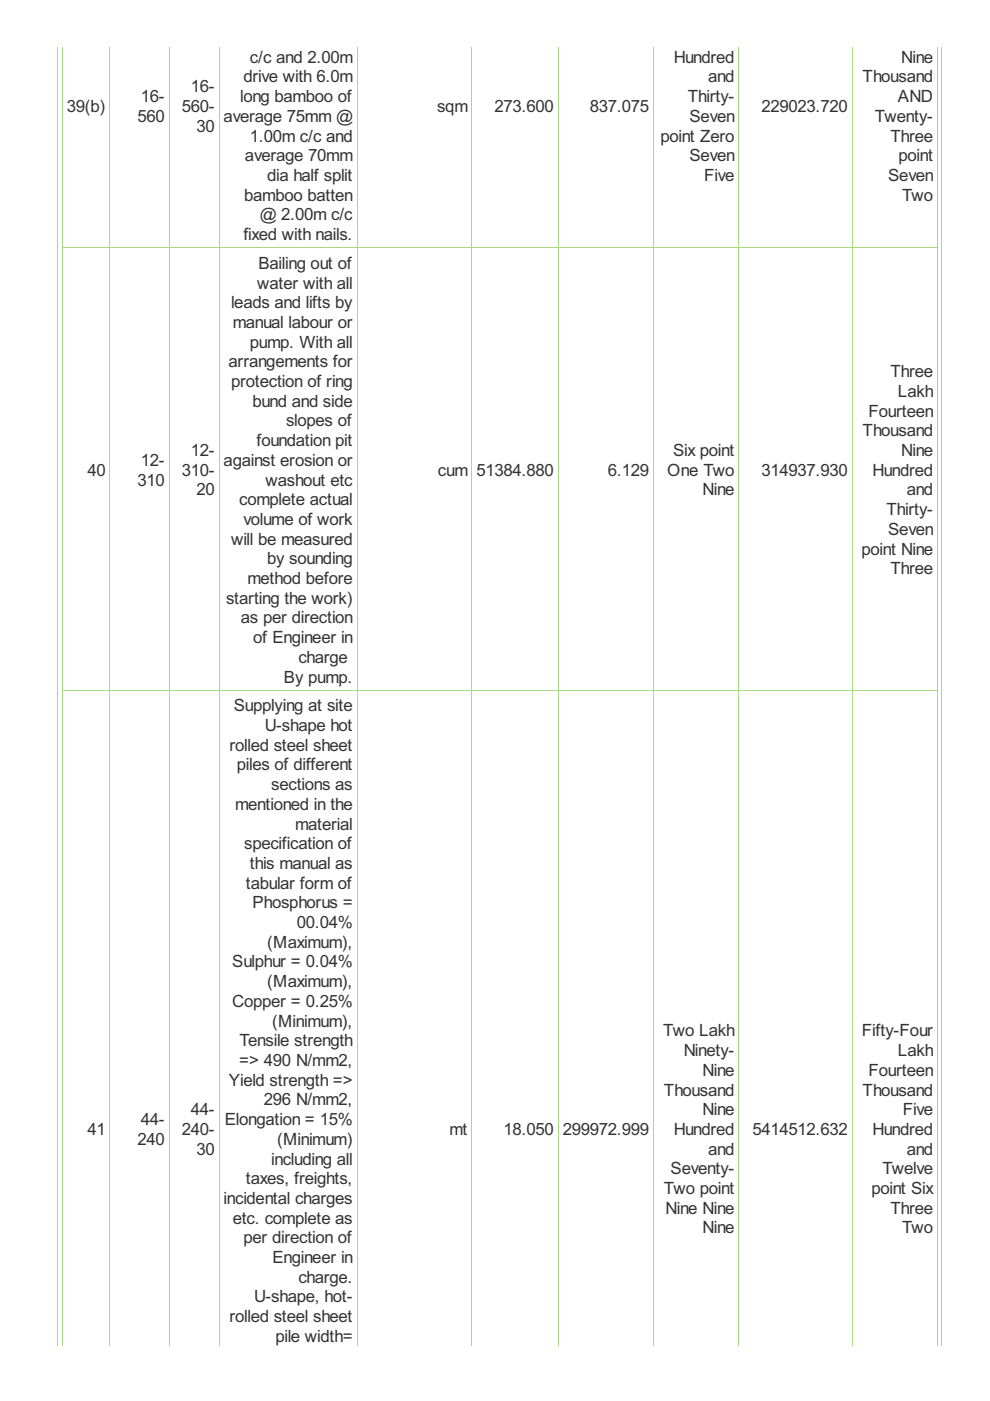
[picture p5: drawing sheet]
<svg xmlns="http://www.w3.org/2000/svg" width="210mm" height="297mm" viewBox="0 0 210 297" stroke-linecap="round" stroke-linejoin="round" font-family="sans-serif">
<defs><g id="words">
<g font-size="4" fill="#333">
<text x="51.6" y="17.5">drive with 6.0m</text>
<text x="53" y="13.3">c/c and 2.00m</text>
<text x="142.9" y="13.3">Hundred</text>
<text x="150.1" y="17.5">and</text>
<text x="182.9" y="17.5">Thousand</text>
<text x="191.1" y="13.3">Nine</text>
<text x="14.2" y="23.7">39(b)</text>
<text x="29.8" y="21.7">16-</text>
<text x="38.5" y="23.7">560-</text>
<text x="40.5" y="19.6">16-</text>
<text x="50.9" y="21.7">long bamboo of</text>
<text x="92.7" y="23.7">sqm</text>
<text x="104.9" y="23.7">273.600</text>
<text x="125.1" y="23.7">837.075</text>
<text x="145.8" y="21.7">Thirty-</text>
<text x="161.4" y="23.7">229023.720</text>
<text x="190.4" y="21.7">AND</text>
<text x="29.1" y="25.8">560</text>
<text x="41.7" y="27.9">30</text>
<text x="47.4" y="25.8">average 75mm @</text>
<text x="146.2" y="25.8">Seven</text>
<text x="185.5" y="25.8">Twenty-</text>
<text x="51.9" y="34.2">average 70mm</text>
<text x="53" y="30">1.00m c/c and</text>
<text x="140" y="30">point Zero</text>
<text x="146.2" y="34.2">Seven</text>
<text x="188.8" y="30">Three</text>
<text x="190.5" y="34.2">point</text>
<text x="56.6" y="38.4">dia half split</text>
<text x="149.3" y="38.4">Five</text>
<text x="188.3" y="38.4">Seven</text>
<text x="51.8" y="42.5">bamboo batten</text>
<text x="55.1" y="46.7">@ 2.00m c/c</text>
<text x="191.3" y="42.5">Two</text>
<text x="51.6" y="50.9">fixed with nails.</text>
<text x="54.8" y="57">Bailing out of</text>
<text x="49" y="65.3">leads and lifts by</text>
<text x="54.6" y="61.2">water with all</text>
<text x="49.3" y="69.5">manual labour or</text>
<text x="48.5" y="77.9">arrangements for</text>
<text x="53" y="73.7">pump. With all</text>
<text x="49" y="82.1">protection of ring</text>
<text x="188.8" y="80">Three</text>
<text x="53.5" y="86.2">bund and side</text>
<text x="184.1" y="88.3">Fourteen</text>
<text x="190.4" y="84.1">Lakh</text>
<text x="54.4" y="94.6">foundation pit</text>
<text x="60.6" y="90.4">slopes of</text>
<text x="182.9" y="92.5">Thousand</text>
<text x="18.5" y="100.9">40</text>
<text x="29.8" y="98.8">12-</text>
<text x="38.5" y="100.9">310-</text>
<text x="40.5" y="96.7">12-</text>
<text x="47.4" y="98.8">against erosion or</text>
<text x="92.8" y="100.9">cum</text>
<text x="101" y="100.9">51384.880</text>
<text x="128.9" y="100.9">6.129</text>
<text x="141.5" y="100.9">One Two</text>
<text x="142.7" y="96.7">Six point</text>
<text x="161.4" y="100.9">314937.930</text>
<text x="185" y="100.9">Hundred</text>
<text x="191.1" y="96.7">Nine</text>
<text x="29.1" y="102.9">310</text>
<text x="41.7" y="105">20</text>
<text x="50.7" y="107.1">complete actual</text>
<text x="56.3" y="102.9">washout etc</text>
<text x="149" y="105">Nine</text>
<text x="192.2" y="105">and</text>
<text x="51.6" y="111.3">volume of work</text>
<text x="188" y="109.2">Thirty-</text>
<text x="188.3" y="113.4">Seven</text>
<text x="49" y="115.5">will be measured</text>
<text x="56.6" y="119.7">by sounding</text>
<text x="182.7" y="117.6">point Nine</text>
<text x="52.5" y="123.8">method before</text>
<text x="188.8" y="121.7">Three</text>
<text x="47.9" y="128">starting the work)</text>
<text x="51.1" y="132.2">as per direction</text>
<text x="53.7" y="136.4">of Engineer in</text>
<text x="63.3" y="140.5">charge</text>
<text x="60.2" y="144.7">By pump.</text>
<text x="49.6" y="150.8">Supplying at site</text>
<text x="56.2" y="155">U-shape hot</text>
<text x="48.6" y="159.2">rolled steel sheet</text>
<text x="50.2" y="163.3">piles of different</text>
<text x="57.5" y="167.5">sections as</text>
<text x="49.9" y="171.7">mentioned in the</text>
<text x="62.6" y="175.9">material</text>
<text x="51.8" y="180.1">specification of</text>
<text x="53" y="184.2">this manual as</text>
<text x="52.1" y="188.4">tabular form of</text>
<text x="53.6" y="192.6">Phosphorus =</text>
<text x="62.9" y="196.8">00.04%</text>
<text x="56.6" y="200.9">(Maximum),</text>
<text x="49.2" y="205.1">Sulphur = 0.04%</text>
<text x="56.6" y="209.3">(Maximum),</text>
<text x="49.2" y="213.5">Copper = 0.25%</text>
<text x="50.8" y="221.8">Tensile strength</text>
<text x="57.7" y="217.7">(Minimum),</text>
<text x="140.6" y="219.7">Two Lakh</text>
<text x="182.7" y="219.7">Fifty-Four</text>
<text x="50.7" y="226">=&gt; 490 N/mm2,</text>
<text x="145" y="223.9">Ninety-</text>
<text x="190.4" y="223.9">Lakh</text>
<text x="48.5" y="230.2">Yield strength =&gt;</text>
<text x="140.8" y="232.3">Thousand</text>
<text x="149" y="228.1">Nine</text>
<text x="182.9" y="232.3">Thousand</text>
<text x="184.1" y="228.1">Fourteen</text>
<text x="29.8" y="238.5">44-</text>
<text x="40.5" y="236.5">44-</text>
<text x="47.6" y="238.5">Elongation = 15%</text>
<text x="55.9" y="234.4">296 N/mm2,</text>
<text x="149" y="236.5">Nine</text>
<text x="191.4" y="236.5">Five</text>
<text x="18.5" y="240.6">41</text>
<text x="29.1" y="242.7">240</text>
<text x="38.5" y="240.6">240-</text>
<text x="41.7" y="244.8">30</text>
<text x="58.7" y="242.7">(Minimum)</text>
<text x="95.3" y="240.6">mt</text>
<text x="106.8" y="240.6">18.050</text>
<text x="119.3" y="240.6">299972.999</text>
<text x="142.9" y="240.6">Hundred</text>
<text x="150.1" y="244.8">and</text>
<text x="159.5" y="240.6">5414512.632</text>
<text x="185" y="240.6">Hundred</text>
<text x="192.2" y="244.8">and</text>
<text x="52.1" y="251.1">taxes, freights,</text>
<text x="57.5" y="246.9">including all</text>
<text x="142.2" y="249">Seventy-</text>
<text x="187.1" y="249">Twelve</text>
<text x="47.4" y="255.3">incidental charges</text>
<text x="140.8" y="253.2">Two point</text>
<text x="141.1" y="257.3">Nine Nine</text>
<text x="184.8" y="253.2">point Six</text>
<text x="188.8" y="257.3">Three</text>
<text x="49.3" y="259.4">etc. complete as</text>
<text x="51.6" y="263.6">per direction of</text>
<text x="149" y="261.5">Nine</text>
<text x="191.3" y="261.5">Two</text>
<text x="57.7" y="267.8">Engineer in</text>
<text x="63.3" y="272">charge.</text>
<text x="48.6" y="280.3">rolled steel sheet</text>
<text x="53.9" y="276.1">U-shape, hot-</text>
<text x="58.4" y="284.5">pile width=</text>
</g>
</g></defs>
<g fill="none" stroke="#a8da7f" stroke-width=".21">
<path d="M12.2 9.9v275.5M13.2 9.9v275.5M23.3 9.9v275.5M35.8 9.9v275.5M46.5 9.9v275.5M75.7 9.9v275.5M100.1 9.9v275.5M118.4 9.9v275.5M138.5 9.9v275.5M156.6 9.9v275.5M180.7 9.9v275.5M198.8 9.9v275.5"/>
<path d="M199.6 9.9v275.5M13.1 52.6h185.8M13.1 146.4h185.8"/>
</g>
<use href="#words"/>
</svg>
